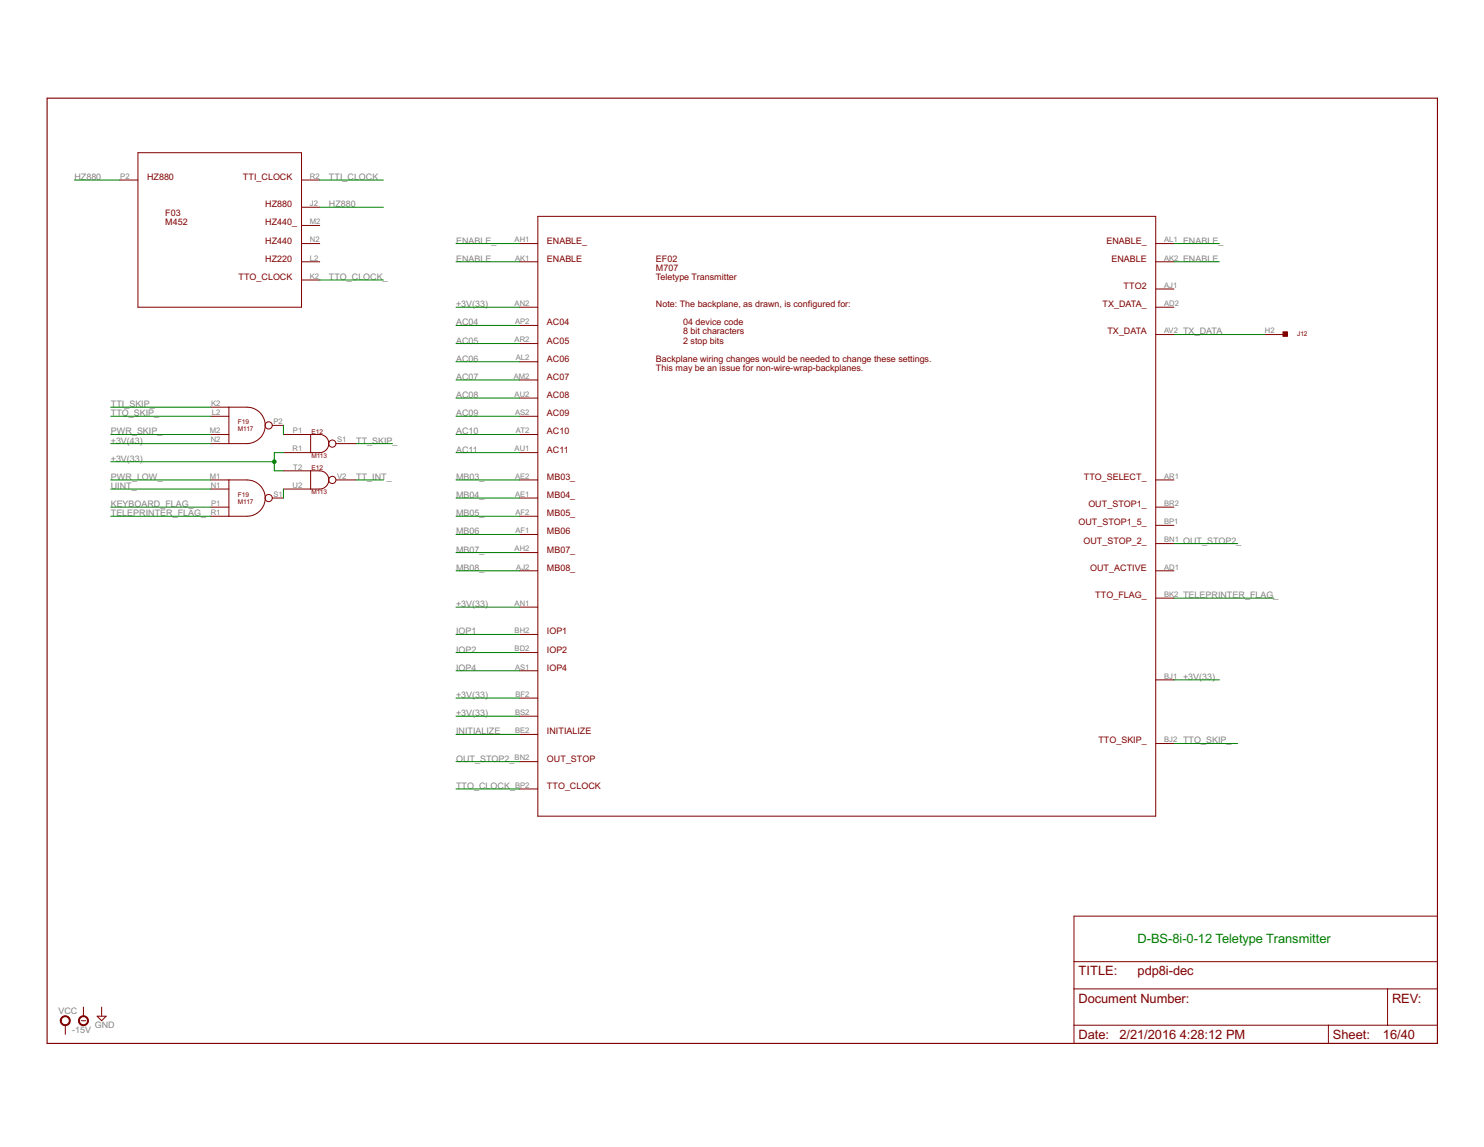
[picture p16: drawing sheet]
<svg xmlns="http://www.w3.org/2000/svg" width="279mm" height="216mm" viewBox="0 0 279 216" stroke-linecap="round" stroke-linejoin="round" font-family="sans-serif">
<defs><g id="words">
<text font-size="2.7" fill="#008000" x="214.2" y="177.6">D-BS-8i-0-12 Teletype Transmitter</text>
<g font-size="2.7" fill="#800000">
<text x="203.1" y="183.6">TITLE:</text>
<text x="214.2" y="183.6">pdp8i-dec</text>
<text x="203.1" y="188.7">Document Number:</text>
<text x="262.1" y="188.7">REV:</text>
<text x="203.1" y="195.6">Date:</text>
<text x="210.8" y="195.6">2/21/2016</text>
<text x="222.1" y="195.6">4:28:12 PM</text>
<text x="251" y="195.6">Sheet:</text>
<text x="260.4" y="195.6">16/40</text>
</g>
<g font-size="1.9" fill="#808080">
<text x="14" y="33.9">HZ880</text>
<text x="61.9" y="33.9">TTI_CLOCK</text>
<text x="61.9" y="39">HZ880</text>
<text x="85.9" y="45.9">ENABLE_</text>
<text x="222.7" y="45.9">ENABLE_</text>
<text x="61.9" y="52.7">TTO_CLOCK_</text>
<text x="85.9" y="49.3">ENABLE</text>
<text x="222.7" y="49.3">ENABLE</text>
<text x="85.9" y="57.8">+3V(33)</text>
<text x="85.9" y="61.3">AC04</text>
<text x="85.9" y="64.7">AC05</text>
<text x="222.7" y="63">TX_DATA</text>
<text x="85.9" y="68.1">AC06</text>
<text x="85.9" y="71.5">AC07</text>
<text x="20.8" y="76.6">TTI_SKIP_</text>
<text x="85.9" y="74.9">AC08</text>
<text x="20.8" y="78.4">TTO_SKIP_</text>
<text x="20.8" y="83.5">+3V(43)</text>
<text x="20.8" y="81.8">PWR_SKIP_</text>
<text x="67" y="83.5">TT_SKIP_</text>
<text x="85.9" y="81.8">AC10</text>
<text x="85.9" y="78.4">AC09</text>
<text x="20.8" y="86.9">+3V(33)</text>
<text x="85.9" y="85.2">AC11</text>
<text x="20.8" y="90.3">PWR_LOW_</text>
<text x="20.8" y="92">UINT_</text>
<text x="20.8" y="95.5">KEYBOARD_FLAG_</text>
<text x="67" y="90.3">TT_INT_</text>
<text x="85.9" y="90.3">MB03_</text>
<text x="85.9" y="93.8">MB04_</text>
<text x="20.8" y="97.2">TELEPRINTER_FLAG_</text>
<text x="85.9" y="100.6">MB06</text>
<text x="85.9" y="97.2">MB05_</text>
<text x="85.9" y="107.4">MB08_</text>
<text x="85.9" y="104">MB07_</text>
<text x="222.7" y="102.3">OUT_STOP2_</text>
<text x="222.7" y="112.6">TELEPRINTER_FLAG_</text>
<text x="85.9" y="114.3">+3V(33)</text>
<text x="85.9" y="119.4">IOP1</text>
<text x="85.9" y="122.8">IOP2</text>
<text x="85.9" y="131.4">+3V(33)</text>
<text x="85.9" y="126.3">IOP4</text>
<text x="222.7" y="128">+3V(33)</text>
<text x="85.9" y="134.8">+3V(33)</text>
<text x="85.9" y="138.2">INITIALIZE</text>
<text x="85.9" y="143.4">OUT_STOP2_</text>
<text x="222.7" y="139.9">TTO_SKIP_</text>
<text x="85.9" y="148.5">TTO_CLOCK_</text>
<text x="11" y="190.8">VCC</text>
<text x="13.6" y="194.4">-15V</text>
<text x="17.9" y="193.4">GND</text>
</g>
<g font-size="1.9" fill="#800000">
<text x="27.7" y="33.9">HZ880</text>
<text x="45.7" y="33.9">TTI_CLOCK</text>
<text x="31.1" y="40.7">F03</text>
<text x="49.9" y="39">HZ880</text>
<text x="31.1" y="42.4">M452</text>
<text x="49.9" y="42.4">HZ440_</text>
<text x="49.9" y="45.9">HZ440</text>
<text x="103" y="45.9">ENABLE_</text>
<text x="208.3" y="45.9">ENABLE_</text>
<text x="44.9" y="52.7">TTO_CLOCK</text>
<text x="49.9" y="49.3">HZ220</text>
<text x="103" y="49.3">ENABLE</text>
<text x="123.5" y="51">M707</text>
<text x="123.5" y="49.3">EF02</text>
<text x="123.5" y="52.7">Teletype Transmitter</text>
<text x="209.2" y="49.3">ENABLE</text>
<text x="123.5" y="57.8">Note: The backplane, as drawn, is configured for:</text>
<text x="207.6" y="57.8">TX_DATA_</text>
<text x="211.6" y="54.4">TTO2</text>
<text x="103" y="61.3">AC04</text>
<text x="103" y="64.7">AC05</text>
<text x="128.6" y="63">8 bit characters</text>
<text x="128.6" y="64.7">2 stop bits</text>
<text x="128.6" y="61.3">04 device code</text>
<text x="208.5" y="63">TX_DATA</text>
<text x="103" y="68.1">AC06</text>
<text x="103" y="71.5">AC07</text>
<text x="123.5" y="68.1">Backplane wiring changes would be needed to change these settings.</text>
<text x="123.5" y="69.8">This may be an issue for non-wire-wrap-backplanes.</text>
<text x="103" y="74.9">AC08</text>
<text x="103" y="78.4">AC09</text>
<text x="103" y="81.8">AC10</text>
<text x="103" y="85.2">AC11</text>
<text x="103" y="90.3">MB03_</text>
<text x="103" y="93.8">MB04_</text>
<text x="204" y="90.3">TTO_SELECT_</text>
<text x="204.9" y="95.5">OUT_STOP1_</text>
<text x="103" y="97.2">MB05_</text>
<text x="103" y="100.6">MB06</text>
<text x="203" y="98.9">OUT_STOP1_5_</text>
<text x="103" y="104">MB07_</text>
<text x="103" y="107.4">MB08_</text>
<text x="204" y="102.3">OUT_STOP_2_</text>
<text x="205.2" y="107.4">OUT_ACTIVE</text>
<text x="206.2" y="112.6">TTO_FLAG_</text>
<text x="103" y="119.4">IOP1</text>
<text x="103" y="122.8">IOP2</text>
<text x="103" y="126.3">IOP4</text>
<text x="103" y="138.2">INITIALIZE</text>
<text x="103" y="143.4">OUT_STOP</text>
<text x="206.8" y="139.9">TTO_SKIP_</text>
<text x="103" y="148.5">TTO_CLOCK</text>
</g>
<g font-size="1.6" fill="#808080">
<text x="22.6" y="33.6">P2</text>
<text x="58.3" y="33.6">R2</text>
<text x="58.3" y="38.8">J2</text>
<text x="58.3" y="42.2">M2</text>
<text x="58.3" y="45.6">N2</text>
<text x="96.9" y="45.6">AH1</text>
<text x="219.2" y="45.6">AL1</text>
<text x="58.3" y="49">L2</text>
<text x="58.3" y="52.5">K2</text>
<text x="97" y="49">AK1</text>
<text x="219.2" y="49">AK2</text>
<text x="96.9" y="57.6">AN2</text>
<text x="219.2" y="54.2">AJ1</text>
<text x="219.2" y="57.6">AD2</text>
<text x="96.9" y="64.4">AR2</text>
<text x="97" y="61">AP2</text>
<text x="219.2" y="62.7">AV2</text>
<text x="238.1" y="62.7">H2</text>
<text x="96.7" y="71.3">AM2</text>
<text x="97.1" y="67.9">AL2</text>
<text x="39.8" y="76.4">K2</text>
<text x="96.9" y="74.7">AU2</text>
<text x="39.5" y="81.5">M2</text>
<text x="39.7" y="83.3">N2</text>
<text x="39.9" y="78.1">L2</text>
<text x="51.5" y="79.8">P2</text>
<text x="55.2" y="81.5">P1</text>
<text x="63.5" y="83.3">S1</text>
<text x="97" y="78.1">AS2</text>
<text x="97.1" y="81.5">AT2</text>
<text x="55.1" y="85">R1</text>
<text x="55.2" y="88.4">T2</text>
<text x="96.9" y="85">AU1</text>
<text x="39.5" y="90.1">M1</text>
<text x="39.7" y="91.8">N1</text>
<text x="39.8" y="95.2">P1</text>
<text x="51.5" y="93.5">S1</text>
<text x="55.1" y="91.8">U2</text>
<text x="63.5" y="90.1">V2</text>
<text x="97" y="90.1">AE2</text>
<text x="97" y="93.5">AE1</text>
<text x="219.2" y="90.1">AR1</text>
<text x="219.2" y="95.2">BR2</text>
<text x="39.7" y="96.9">R1</text>
<text x="97" y="96.9">AF2</text>
<text x="97" y="100.4">AF1</text>
<text x="219.2" y="98.6">BP1</text>
<text x="96.9" y="103.8">AH2</text>
<text x="97.2" y="107.2">AJ2</text>
<text x="219.2" y="102.1">BN1</text>
<text x="219.2" y="107.2">AD1</text>
<text x="219.2" y="112.3">BK2</text>
<text x="96.9" y="114">AN1</text>
<text x="96.9" y="119.2">BH2</text>
<text x="96.9" y="122.6">BD2</text>
<text x="97" y="126">AS1</text>
<text x="97" y="131.2">BF2</text>
<text x="219.2" y="127.7">BJ1</text>
<text x="97" y="134.6">BS2</text>
<text x="97" y="138">BE2</text>
<text x="96.9" y="143.1">BN2</text>
<text x="219.2" y="139.7">BJ2</text>
<text x="97" y="148.3">BP2</text>
</g>
<g font-size="1.4" fill="#800000">
<text x="244.2" y="63.3">J12</text>
<text x="44.8" y="79.9">F19</text>
<text x="44.8" y="81.1">M117</text>
<text x="58.7" y="81.6">E12</text>
<text x="58.7" y="86.2">M113</text>
<text x="58.7" y="88.5">E12</text>
<text x="44.8" y="93.6">F19</text>
<text x="44.8" y="94.8">M117</text>
<text x="58.7" y="93.1">M113</text>
</g>
</g></defs>
<path d="M8.9 18.5h261.7v177.9h-261.7z" fill="none" stroke="#800000" stroke-width=".21"/>
<g fill="none" stroke="#800000" stroke-width=".19">
<path d="M22.6 33.9h3.4M26 28.7h30.8v29.1h-30.8zM56.8 33.9h3.4M56.8 39h3.4M56.8 42.4h3.4M56.8 45.8h3.4M56.8 49.3h3.4M56.8 52.7h3.4M97.8 57.8h3.5M97.8 45.8h3.5M97.8 49.3h3.5M101.3 40.7h116.3v112.9h-116.3z"/>
<path d="M217.6 57.8h3.4M217.6 45.8h3.4M217.6 49.3h3.4M217.6 54.4h3.4M39.7 76.6h6.8a3.4 3.4 0 0 1 3.4 3.5 3.4 3.4 0 0 1-3.4 3.4h-6.8M39.7 78.4h3.4M43.1 76.6v6.9M97.8 78.4h3.5M97.8 61.3h3.5M97.8 64.7h3.5M97.8 68.1h3.5M97.8 71.5h3.5"/>
<path d="M97.8 74.9h3.5M217.6 63h3.4M238.1 63h3.5M39.7 90.3h6.8a3.4 3.4 0 0 1 3.4 3.5 3.4 3.4 0 0 1-3.4 3.4h-6.8M39.7 81.8h3.4M39.7 92.1h3.4M39.7 95.5h3.4M43.1 90.3v6.9M51.3 93.7h2.1M51.3 80.1h2.1M53.4 81.8h6.8a1.7 1.7 0 0 1 1.7 1.7 1.7 1.7 0 0 1-1.7 1.7h-6.8M53.4 88.6h6.8a1.71 1.71 0 0 1 1.7 1.7 1.71 1.71 0 0 1-1.7 1.8h-6.8"/>
<path d="M58.5 81.8v3.4M58.5 88.6v3.5M63.2 83.5h3.8M63.2 90.3h3.8M97.8 81.8h3.5M97.8 85.2h3.5M97.8 90.3h3.5M97.8 97.2h3.5M97.8 93.7h3.5M217.6 90.3h3.4M217.6 95.5h3.4M217.6 98.9h3.4"/>
<path d="M97.8 100.6h3.5M97.8 104h3.5M97.8 107.4h3.5M97.8 114.3h3.5M97.8 119.4h3.5M217.6 107.4h3.4M217.6 102.3h3.4M217.6 112.6h3.4M97.8 122.8h3.5M97.8 126.3h3.5M97.8 131.4h3.5M97.8 134.8h3.5"/>
<path d="M97.8 138.2h3.5M217.6 128h3.4M217.6 140h3.4M97.8 143.4h3.5M97.8 148.5h3.5M202.2 172.4h68.4v24h-68.4zM12.3 193v1.7M15.3 192.1h.9M15.7 189.6v1.7M18.3 191.3h1.7l-.9 .8zM19.1 189.6v1.7M202.2 186.1h68.4"/>
<path d="M202.2 193h68.4M202.2 181h68.4M250.1 193v3.4M261.2 186.1v6.9"/>
<circle cx="50.6" cy="93.7" r=".68"/>
<circle cx="50.6" cy="80.1" r=".68"/>
<circle cx="62.6" cy="90.3" r=".68"/>
<circle cx="62.6" cy="83.5" r=".68"/>
</g>
<g fill="#800000" stroke="#800000" stroke-width=".19">
<path d="M15.2 191.4a.95 .95 0 0 1 1.4 .3 .95 .95 0 0 1-.7 1.3 .95 .95 0 0 1-1.1-.9h.1a.77 .77 0 0 1 1.1-.7 .77 .77 0 0 1 .2 1.3 .77 .77 0 0 1-1.2-.3l-.1-.3h-.1v-.3z" fill-rule="evenodd"/>
<path d="M11.7 191.4a.94 .94 0 0 1 1.5 .4 .94 .94 0 0 1-.7 1.3 .94 .94 0 0 1-1.2-1h.2a.77 .77 0 0 1 1.1-.7 .77 .77 0 0 1 .2 1.3 .77 .77 0 0 1-1.2-.3l-.1-.3h-.2l.1-.3z" fill-rule="evenodd"/>
</g>
<path d="M241.6 62.5h.8v.8h-.8z" fill="#800000" stroke="#800000" stroke-width=".19"/>
<g fill="none" stroke="#008000" stroke-width=".19">
<path d="M14 33.9h8.6M60.2 33.9h12M60.2 39h12M60.2 52.7h12M85.9 57.8h11.9M85.9 45.8h11.9M85.9 49.3h11.9M221 45.8h8.6M221 49.3h8.6M20.8 76.6h18.9M20.8 78.4h18.9M85.9 78.4h11.9"/>
<path d="M85.9 61.3h11.9M85.9 64.7h11.9M85.9 68.1h11.9M85.9 71.5h11.9M85.9 74.9h11.9M221 63h17.1M20.8 83.5h18.9M20.8 81.8h18.9M20.8 90.3h18.9M20.8 92.1h18.9M20.8 95.5h18.9M20.8 97.2h18.9"/>
<path d="M20.8 86.9h30.8M53.4 80.1v1.7M53.4 92.1v1.6M53.4 85.2h-1.8v3.4h1.8M67 83.5h6.9M67 90.3h5.2M85.9 81.8h11.9M85.9 90.3h11.9M85.9 97.2h11.9M85.9 85.2h11.9M85.9 93.7h11.9M85.9 114.3h11.9"/>
<path d="M85.9 119.4h11.9M85.9 107.4h11.9M85.9 104h11.9M85.9 100.6h11.9M221 112.6h18.8M221 102.3h12M85.9 134.8h11.9M85.9 131.4h11.9M85.9 126.3h11.9M85.9 122.8h11.9M85.9 138.2h11.9M221 140h12"/>
<path d="M221 128h8.6M85.9 148.5h11.9M85.9 143.4h11.9"/>
</g>
<circle cx="51.6" cy="86.9" r=".34" fill="#008000" stroke="#008000" stroke-width=".19"/>
<use href="#words"/>
</svg>
